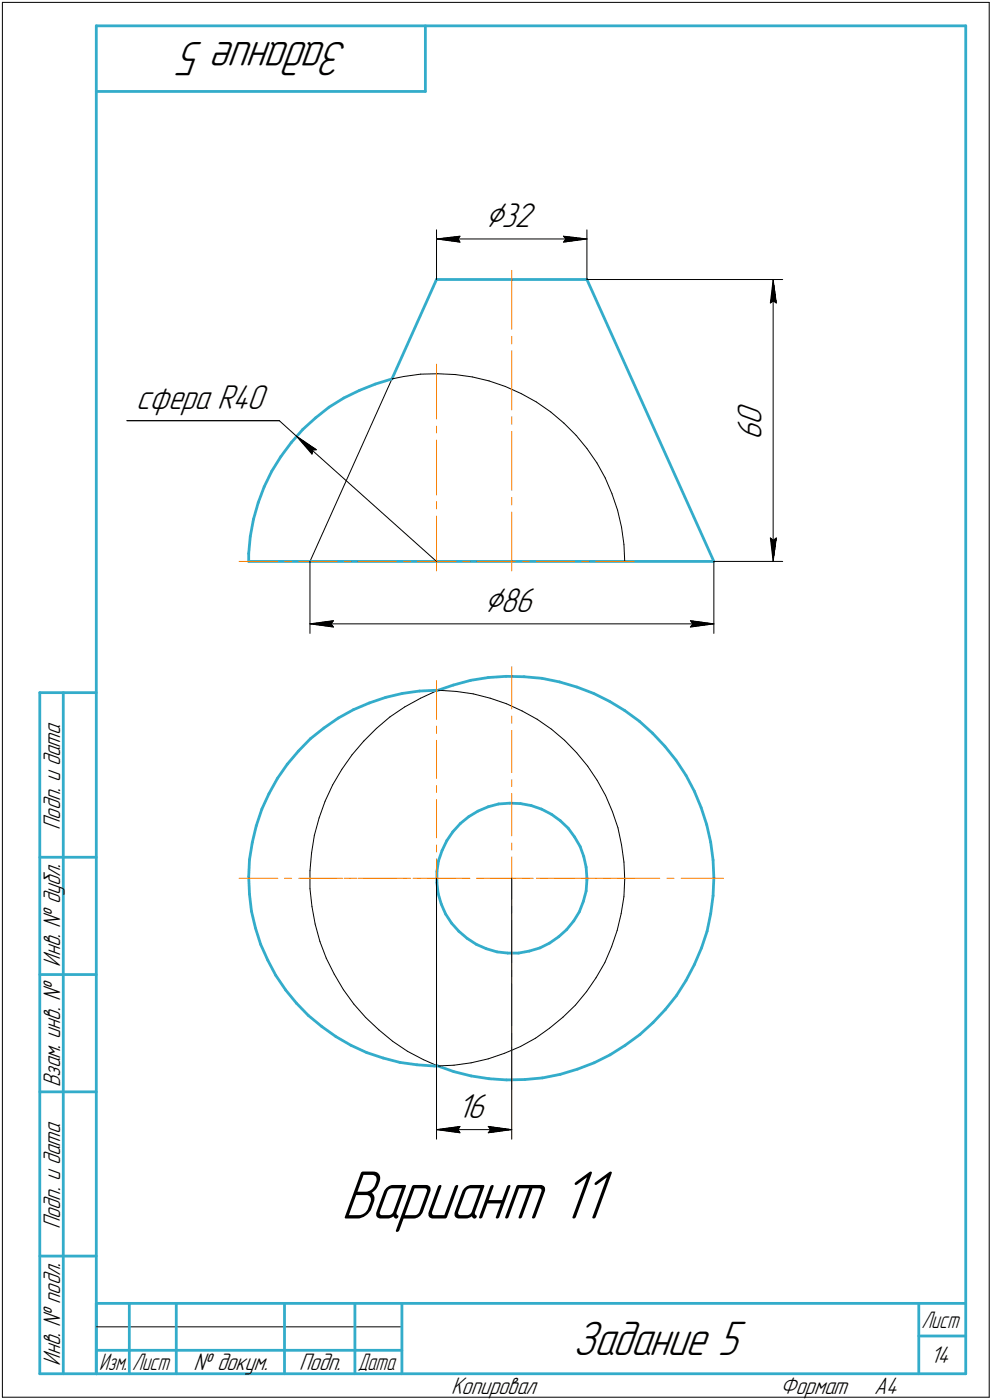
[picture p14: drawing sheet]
<svg xmlns="http://www.w3.org/2000/svg" width="211mm" height="298mm" viewBox="0 0 211 298" stroke-linecap="round" stroke-linejoin="round" font-family="sans-serif">
<defs><g id="words">
<text font-size="15.6" x="72.5" y="259.5">Вариант 11</text>
<g font-size="10.9">
<text x="74.1" y="9" transform="rotate(-180 74.1 9)">Задание 5</text>
<text x="121.9" y="288.5">Задание 5</text>
</g>
<g font-size="8.5">
<text x="103.2" y="48.4">Ç32</text>
<text x="103" y="130.3">Ç86</text>
</g>
<g font-size="7.8">
<text x="29" y="87">сфера R40</text>
<text x="162" y="93.6" transform="rotate(-90 162 93.6)">6</text>
<text x="162" y="90.5" transform="rotate(-90 162 90.5)">0</text>
<text x="97.4" y="238">16</text>
</g>
<g font-size="5.4">
<text x="12.8" y="176.7" transform="rotate(-90 12.8 176.7)">Подп. и дата</text>
<text x="12.8" y="205.8" transform="rotate(-90 12.8 205.8)">Инв. № дубл.</text>
<text x="12.8" y="231.6" transform="rotate(-90 12.8 231.6)">Взам. инв. №</text>
<text x="12.8" y="261.7" transform="rotate(-90 12.8 261.7)">Подп. и дата</text>
<text x="12.8" y="290.8" transform="rotate(-90 12.8 290.8)">Инв. № подл.</text>
<text x="41.2" y="291.8">№ докум.</text>
<text x="63.6" y="291.8">Подп.</text>
<text x="198" y="290.3">14</text>
<text x="96" y="296.8">Копировал</text>
<text x="166" y="296.8">Формат</text>
<text x="186" y="296.8">A4</text>
</g>
<g font-size="5.3">
<text x="196.1" y="282.8">Лист</text>
<text x="21.1" y="291.8">Изм.</text>
<text x="28.1" y="291.8">Лист</text>
<text x="76.1" y="291.8">Дата</text>
</g>
</g></defs>
<g fill="#fff" stroke="#fff" stroke-width=".21">
<path d="M72.6 248.2h58.4zM72.6 248.3h58.4zM72.6 248.4h58.4zM72.6 248.5h58.4zM72.6 248.6h58.4zM72.6 248.7h58.4zM72.6 248.8h58.4zM72.6 248.8h58.4zM72.6 248.9h58.4zM72.6 249h58.4zM72.6 249.1h58.4zM72.6 249.2h58.4zM72.6 249.3h58.4zM72.6 249.3h58.4zM72.6 249.4h58.4zM72.6 249.5h58.4zM72.6 249.6h58.4zM72.6 249.7h58.4zM72.6 249.8h58.4zM72.6 249.9h58.4zM72.6 249.9h58.4zM72.6 250h58.4zM72.6 250.1h58.4zM72.6 250.2h58.4zM72.6 250.3h58.4zM72.6 250.4h58.4zM72.6 250.4h58.4zM72.6 250.5h58.4zM72.6 250.6h58.4zM72.6 250.7h58.4zM72.6 250.8h58.4zM72.6 250.9h58.4zM72.6 251h58.4zM72.6 251h58.4zM72.6 251.1h58.4zM72.6 251.2h58.4zM72.6 251.3h58.4zM72.6 251.4h58.4zM72.6 251.5h58.4zM72.6 251.5h58.4zM72.6 251.6h58.4zM72.6 251.7h58.4zM72.6 251.8h58.4zM72.6 251.9h58.4zM72.6 252h58.4zM72.6 252.1h58.4zM72.6 252.1h58.4zM72.6 252.2h58.4zM72.6 252.3h58.4zM72.6 252.4h58.4zM72.6 252.5h58.4zM72.6 252.6h58.4zM72.6 252.6h58.4zM72.6 252.7h58.4zM72.6 252.8h58.4zM72.6 252.9h58.4zM72.6 253h58.4zM72.6 253.1h58.4zM72.6 253.2h58.4zM72.6 253.2h58.4zM72.6 253.3h58.4zM72.6 253.4h58.4zM72.6 253.5h58.4zM72.6 253.6h58.4zM72.6 253.7h58.4zM72.6 253.7h58.4zM72.6 253.8h58.4zM72.6 253.9h58.4zM72.6 254h58.4zM72.6 254.1h58.4zM72.6 254.2h58.4zM72.6 254.3h58.4zM72.6 254.3h58.4zM72.6 254.4h58.4zM72.6 254.5h58.4zM72.6 254.6h58.4zM72.6 254.7h58.4zM72.6 254.8h58.4zM72.6 254.8h58.4zM72.6 254.9h58.4zM72.6 255h58.4zM72.6 255.1h58.4zM72.6 255.2h58.4zM72.6 255.3h58.4zM72.6 255.4h58.4zM72.6 255.4h58.4zM72.6 255.5h58.4zM72.6 255.6h58.4zM72.6 255.7h58.4zM72.6 255.8h58.4zM72.6 255.9h58.4zM72.6 255.9h58.4zM72.6 256h58.4zM72.6 256.1h58.4zM72.6 256.2h58.4zM72.6 256.3h58.4zM72.6 256.4h58.4zM72.6 256.5h58.4zM72.6 256.5h58.4zM72.6 256.6h58.4zM72.6 256.7h58.4zM72.6 256.8h58.4zM72.6 256.9h58.4zM72.6 257h58.4zM72.6 257h58.4zM72.6 257.1h58.4zM72.6 257.2h58.4zM72.6 257.3h58.4zM72.6 257.4h58.4zM72.6 257.5h58.4zM72.6 257.6h58.4zM72.6 257.6h58.4zM72.6 257.7h58.4zM72.6 257.8h58.4zM72.6 257.9h58.4zM72.6 258h58.4zM72.6 258.1h58.4zM72.6 258.1h58.4zM72.6 258.2h58.4zM72.6 258.3h58.4zM72.6 258.4h58.4zM72.6 258.5h58.4zM72.6 258.6h58.4zM72.6 258.7h58.4zM72.6 258.7h58.4zM72.6 258.8h58.4zM72.6 258.9h58.4zM72.6 259h58.4zM72.6 259.1h58.4zM72.6 259.2h58.4zM72.6 259.2h58.4zM72.6 259.3h58.4zM72.6 259.4h58.4zM72.6 259.5h58.4zM72.6 259.6h58.4zM72.6 259.7h58.4zM72.6 259.8h58.4zM72.6 259.8h58.4zM72.6 259.9h58.4zM72.6 260h58.4zM72.6 260.1h58.4zM72.6 260.2h58.4zM72.6 260.3h58.4zM72.6 260.3h58.4zM72.6 260.4h58.4zM72.6 260.5h58.4zM72.6 260.6h58.4zM72.6 260.7h58.4zM72.6 260.8h58.4zM72.6 260.9h58.4zM72.6 260.9h58.4zM72.6 261h58.4zM72.6 261.1h58.4zM72.6 261.2h58.4zM72.6 261.3h58.4zM72.6 261.4h58.4zM72.6 261.5h58.4zM72.6 261.5h58.4zM72.6 261.6h58.4zM72.6 261.7h58.4zM72.6 261.8h58.4zM72.6 261.9h58.4zM72.6 262h58.4zM72.6 262h58.4zM72.6 262.1h58.4zM72.6 262.2h58.4zM72.6 262.3h58.4zM72.6 262.4h58.4zM72.6 262.5h58.4z"/>
<path d="M97.4 232.4h7.1zM97.4 232.5h7.1zM97.4 232.6h7.1zM97.4 232.7h7.1zM97.4 232.7h7.1zM97.4 232.8h7.1zM97.4 232.9h7.1zM97.4 233h7.1zM97.4 233.1h7.1zM97.4 233.2h7.1zM97.4 233.3h7.1zM97.4 233.3h7.1zM97.4 233.4h7.1zM97.4 233.5h7.1zM97.4 233.6h7.1zM97.4 233.7h7.1zM97.4 233.8h7.1zM97.4 233.8h7.1zM97.4 233.9h7.1zM97.4 234h7.1zM97.4 234.1h7.1zM97.4 234.2h7.1zM97.4 234.3h7.1zM97.4 234.4h7.1zM97.4 234.4h7.1zM97.4 234.5h7.1zM97.4 234.6h7.1zM97.4 234.7h7.1zM97.4 234.8h7.1zM97.4 234.9h7.1zM97.4 234.9h7.1zM97.4 235h7.1zM97.4 235.1h7.1zM97.4 235.2h7.1zM97.4 235.3h7.1zM97.4 235.4h7.1zM97.4 235.5h7.1zM97.4 235.5h7.1zM97.4 235.6h7.1zM97.4 235.7h7.1zM97.4 235.8h7.1zM97.4 235.9h7.1zM97.4 236h7.1zM97.4 236.1h7.1zM97.4 236.1h7.1zM97.4 236.2h7.1zM97.4 236.3h7.1zM97.4 236.4h7.1zM97.4 236.5h7.1zM97.4 236.6h7.1zM97.4 236.6h7.1zM97.4 236.7h7.1zM97.4 236.8h7.1zM97.4 236.9h7.1zM97.4 237h7.1zM97.4 237.1h7.1zM97.4 237.2h7.1zM97.4 237.2h7.1zM97.4 237.3h7.1zM97.4 237.4h7.1zM97.4 237.5h7.1zM97.4 237.6h7.1zM97.4 237.7h7.1zM97.4 237.7h7.1zM97.4 237.8h7.1zM97.4 237.9h7.1zM97.4 238h7.1zM97.4 238.1h7.1zM97.4 238.2h7.1zM97.4 238.3h7.1zM97.4 238.3h7.1zM97.4 238.4h7.1zM97.4 238.5h7.1zM97.4 238.6h7.1zM97.4 238.7h7.1zM97.4 238.8h7.1zM97.4 238.8h7.1zM97.4 238.9h7.1zM97.4 239h7.1zM97.4 239.1h7.1zM97.4 239.2h7.1zM97.4 239.3h7.1zM97.4 239.4h7.1zM97.4 239.4h7.1z"/>
<path d="M97.8 239.4h.6zM97.2 239.4h1.2zM96.6 239.5h1.8zM96 239.6h2.4zM95.4 239.7h3zM94.7 239.8h3.7zM94.6 239.9h3.8zM94.4 239.9h4zM94.1 240h4.3zM94 240.1h4.4zM93.7 240.2h4.7zM93.6 240.3h4.8zM93.3 240.4h5.1zM93.1 240.5h5.3zM92.9 240.5h5.5zM93.1 240.6h5.3zM93.3 240.7h5.1zM93.6 240.8h4.8zM93.7 240.9h4.7zM94 241h4.4zM94.1 241h4.3zM94.4 241.1h4zM94.6 241.2h3.8zM94.7 241.3h3.7zM95.5 241.4h2.9zM96.3 241.5h2.1zM96.9 241.6h1.5zM97.7 241.6h.7z"/>
<path d="M103.4 239.4h.7zM103.4 239.4h1.2zM103.4 239.5h1.8zM103.4 239.6h2.5zM103.4 239.7h3.1zM103.4 239.8h3.7zM103.4 239.9h4zM103.4 239.9h4.1zM103.4 240h4.3zM103.4 240.1h4.5zM103.4 240.2h4.7zM103.4 240.3h4.9zM103.4 240.4h5.1zM103.4 240.5h5.3zM103.4 240.5h5.5zM103.4 240.6h5.3zM103.4 240.7h5.1zM103.4 240.8h4.9zM103.4 240.9h4.7zM103.4 241h4.5zM103.4 241h4.3zM103.4 241.1h4.1zM103.4 241.2h4zM103.4 241.3h3.7zM103.4 241.4h3zM103.4 241.5h2.3zM103.4 241.6h1.5zM103.4 241.6h.7z"/>
<path d="M156.4 85.5h7.2zM156.4 85.6h7.2zM156.4 85.7h7.2zM156.4 85.8h7.2zM156.4 85.9h7.2zM156.4 85.9h7.2zM156.4 86h7.2zM156.4 86.1h7.2zM156.4 86.2h7.2zM156.4 86.3h7.2zM156.4 86.4h7.2zM156.4 86.4h7.2zM156.4 86.5h7.2zM156.4 86.6h7.2zM156.4 86.7h7.2zM156.4 86.8h7.2zM156.4 86.9h7.2zM156.4 87h7.2zM156.4 87h7.2zM156.4 87.1h7.2zM156.4 87.2h7.2zM156.4 87.3h7.2zM156.4 87.4h7.2zM156.4 87.5h7.2zM156.4 87.5h7.2zM156.4 87.6h7.2zM156.4 87.7h7.2zM156.4 87.8h7.2zM156.4 87.9h7.2zM156.4 88h7.2zM156.4 88.1h7.2zM156.4 88.1h7.2zM156.4 88.2h7.2zM156.4 88.3h7.2zM156.4 88.4h7.2zM156.4 88.5h7.2zM156.4 88.6h7.2zM156.4 88.6h7.2zM156.4 88.7h7.2zM156.4 88.8h7.2zM156.4 88.9h7.2zM156.4 89h7.2zM156.4 89.1h7.2zM156.4 89.2h7.2zM156.4 89.2h7.2zM156.4 89.3h7.2zM156.4 89.4h7.2zM156.4 89.5h7.2zM156.4 89.6h7.2zM156.4 89.7h7.2zM156.4 89.7h7.2zM156.4 89.8h7.2zM156.4 89.9h7.2zM156.4 90h7.2zM156.4 90.1h7.2zM156.4 90.2h7.2zM156.4 90.3h7.2zM156.4 90.3h7.2zM156.4 90.4h7.2zM156.4 90.5h7.2zM156.4 90.6h7.2zM156.4 90.7h7.2zM156.4 90.8h7.2zM156.4 90.8h7.2zM156.4 90.9h7.2zM156.4 91h7.2zM156.4 91.1h7.2zM156.4 91.2h7.2zM156.4 91.3h7.2zM156.4 91.4h7.2zM156.4 91.4h7.2zM156.4 91.5h7.2zM156.4 91.6h7.2zM156.4 91.7h7.2zM156.4 91.8h7.2zM156.4 91.9h7.2zM156.4 91.9h7.2zM156.4 92h7.2zM156.4 92.1h7.2zM156.4 92.2h7.2zM156.4 92.3h7.2zM156.4 92.4h7.2zM156.4 92.5h7.2zM156.4 92.5h7.2zM156.4 92.6h7.2zM156.4 92.7h7.2zM156.4 92.8h7.2zM156.4 92.9h7.2zM156.4 93h7.2zM156.4 93h7.2zM156.4 93.1h7.2zM156.4 93.2h7.2zM156.4 93.3h7.2zM156.4 93.4h7.2zM156.4 93.5h7.2zM156.4 93.6h7.2z"/>
<path d="M163.3 114h2.5zM163.4 114.1h2.4zM163.4 114.2h2.4zM163.4 114.3h2.4zM163.4 114.4h2.4zM163.4 114.5h2.4zM163.4 114.6h2.4zM163.4 114.6h2.4zM163.5 114.7h2.2zM163.5 114.8h2.2zM163.5 114.9h2.2zM163.5 115h2.2zM163.5 115.1h2.2zM163.5 115.1h2.2zM163.5 115.2h2.2zM163.6 115.3h2zM163.6 115.4h2zM163.6 115.5h2zM163.6 115.6h2zM163.6 115.7h2zM163.6 115.7h2zM163.6 115.8h2zM163.6 115.9h1.9zM163.7 116h1.8zM163.7 116.1h1.8zM163.7 116.2h1.8zM163.7 116.2h1.8zM163.7 116.3h1.8zM163.7 116.4h1.8zM163.7 116.5h1.8zM163.7 116.6h1.7zM163.7 116.7h1.7zM163.7 116.8h1.7zM163.7 116.8h1.7zM163.7 116.9h1.7zM163.7 117h1.7zM163.7 117.1h1.7zM163.8 117.2h1.6zM163.8 117.3h1.6zM163.8 117.3h1.6zM163.8 117.4h1.6zM163.8 117.5h1.6zM163.8 117.6h1.6zM163.8 117.7h1.6zM163.8 117.8h1.5zM163.9 117.9h1.4zM163.9 117.9h1.4zM164 118h1.2zM164 118.1h1.2zM164 118.2h1.1zM164.1 118.3h1zM164.1 118.4h.9zM164.2 118.4h.8zM164.2 118.5h.8zM164.2 118.6h.7zM164.3 118.7h.6zM164.3 118.8h.5zM164.3 118.9h.5zM164.3 119h.5zM164.3 119h.5zM164.4 119.1h.4zM164.4 119.2h.3zM164.4 119.3h.3z"/>
<path d="M164.4 59.8h.3zM164.4 59.9h.3zM164.4 59.9h.4zM164.3 60h.5zM164.3 60.1h.5zM164.3 60.2h.5zM164.3 60.3h.5zM164.3 60.4h.6zM164.2 60.5h.7zM164.2 60.5h.7zM164.2 60.6h.8zM164.1 60.7h.9zM164.1 60.8h1zM164.1 60.9h1zM164 61h1.1zM164 61h1.2zM164 61.1h1.2zM163.9 61.2h1.4zM163.9 61.3h1.4zM163.8 61.4h1.5zM163.8 61.5h1.6zM163.8 61.6h1.6zM163.8 61.6h1.6zM163.8 61.7h1.6zM163.8 61.8h1.6zM163.8 61.9h1.6zM163.8 62h1.6zM163.7 62.1h1.7zM163.7 62.1h1.7zM163.7 62.2h1.7zM163.7 62.3h1.7zM163.7 62.4h1.7zM163.7 62.5h1.7zM163.7 62.6h1.7zM163.7 62.7h1.8zM163.7 62.7h1.8zM163.7 62.8h1.8zM163.7 62.9h1.8zM163.7 63h1.8zM163.7 63.1h1.8zM163.7 63.2h1.8zM163.6 63.2h2zM163.6 63.3h2zM163.6 63.4h2zM163.6 63.5h2zM163.6 63.6h2zM163.6 63.7h2zM163.6 63.8h2zM163.5 63.8h2.2zM163.5 63.9h2.2zM163.5 64h2.2zM163.5 64.1h2.2zM163.5 64.2h2.2zM163.5 64.3h2.2zM163.5 64.3h2.2zM163.4 64.4h2.4zM163.4 64.5h2.4zM163.4 64.6h2.4zM163.4 64.7h2.4zM163.4 64.8h2.4zM163.4 64.9h2.4zM163.4 64.9h2.4z"/>
<path d="M103.2 42.7h11.3zM103.2 42.8h11.3zM103.2 42.8h11.3zM103.2 42.9h11.3zM103.2 43h11.3zM103.2 43.1h11.3zM103.2 43.2h11.3zM103.2 43.3h11.3zM103.2 43.3h11.3zM103.2 43.4h11.3zM103.2 43.5h11.3zM103.2 43.6h11.3zM103.2 43.7h11.3zM103.2 43.8h11.3zM103.2 43.9h11.3zM103.2 43.9h11.3zM103.2 44h11.3zM103.2 44.1h11.3zM103.2 44.2h11.3zM103.2 44.3h11.3zM103.2 44.4h11.3zM103.2 44.4h11.3zM103.2 44.5h11.3zM103.2 44.6h11.3zM103.2 44.7h11.3zM103.2 44.8h11.3zM103.2 44.9h11.3zM103.2 45h11.3zM103.2 45h11.3zM103.2 45.1h11.3zM103.2 45.2h11.3zM103.2 45.3h11.3zM103.2 45.4h11.3zM103.2 45.5h11.3zM103.2 45.6h11.3zM103.2 45.6h11.3zM103.2 45.7h11.3zM103.2 45.8h11.3zM103.2 45.9h11.3zM103.2 46h11.3zM103.2 46.1h11.3zM103.2 46.1h11.3zM103.2 46.2h11.3zM103.2 46.3h11.3zM103.2 46.4h11.3zM103.2 46.5h11.3zM103.2 46.6h11.3zM103.2 46.7h11.3zM103.2 46.7h11.3zM103.2 46.8h11.3zM103.2 46.9h11.3zM103.2 47h11.3zM103.2 47.1h11.3zM103.2 47.2h11.3zM103.2 47.2h11.3zM103.2 47.3h11.3zM103.2 47.4h11.3zM103.2 47.5h11.3zM103.2 47.6h11.3zM103.2 47.7h11.3zM103.2 47.8h11.3zM103.2 47.8h11.3zM103.2 47.9h11.3zM103.2 48h11.3zM103.2 48.1h11.3zM103.2 48.2h11.3zM103.2 48.3h11.3zM103.2 48.3h11.3zM103.2 48.4h11.3zM103.2 48.5h11.3zM103.2 48.6h11.3zM103.2 48.7h11.3zM103.2 48.8h11.3zM103.2 48.9h11.3zM103.2 48.9h11.3zM103.2 49h11.3zM103.2 49.1h11.3zM103.2 49.2h11.3zM103.2 49.3h11.3zM103.2 49.4h11.3zM103.2 49.4h11.3zM103.2 49.5h11.3zM103.2 49.6h11.3zM103.2 49.7h11.3zM103.2 49.8h11.3zM103.2 49.9h11.3z"/>
<path d="M97.8 49.8h.6zM97.2 49.9h1.2zM96.6 50h1.8zM96 50h2.4zM95.4 50.1h3zM94.7 50.2h3.7zM94.6 50.3h3.8zM94.3 50.4h4.1zM94.1 50.5h4.3zM93.8 50.5h4.6zM93.6 50.6h4.8zM93.4 50.7h5zM93.1 50.8h5.3zM92.9 50.9h5.5zM93.1 51h5.3zM93.3 51.1h5.1zM93.6 51.1h4.8zM93.7 51.2h4.7zM94 51.3h4.4zM94.1 51.4h4.3zM94.4 51.5h4zM94.6 51.6h3.8zM94.7 51.6h3.7zM95.4 51.7h3zM96 51.8h2.4zM96.6 51.9h1.8zM97.2 52h1.2zM97.8 52.1h.6z"/>
<path d="M119.4 49.8h.7zM119.4 49.9h1.2zM119.4 50h1.8zM119.4 50h2.5zM119.4 50.1h3.1zM119.4 50.2h3.7zM119.4 50.3h4zM119.4 50.4h4.2zM119.4 50.5h4.4zM119.4 50.5h4.6zM119.4 50.6h4.9zM119.4 50.7h5.1zM119.4 50.8h5.3zM119.4 50.9h5.5zM119.4 51h5.3zM119.4 51.1h5.1zM119.4 51.1h4.9zM119.4 51.2h4.7zM119.4 51.3h4.6zM119.4 51.4h4.3zM119.4 51.5h4.1zM119.4 51.6h4zM119.4 51.6h3.7zM119.4 51.7h3.1zM119.4 51.8h2.5zM119.4 51.9h1.8zM119.4 52h1.2zM119.4 52.1h.7z"/>
<path d="M103 124.5h11.6zM103 124.6h11.6zM103 124.7h11.6zM103 124.8h11.6zM103 124.9h11.6zM103 125h11.6zM103 125.1h11.6zM103 125.1h11.6zM103 125.2h11.6zM103 125.3h11.6zM103 125.4h11.6zM103 125.5h11.6zM103 125.6h11.6zM103 125.6h11.6zM103 125.7h11.6zM103 125.8h11.6zM103 125.9h11.6zM103 126h11.6zM103 126.1h11.6zM103 126.2h11.6zM103 126.2h11.6zM103 126.3h11.6zM103 126.4h11.6zM103 126.5h11.6zM103 126.6h11.6zM103 126.7h11.6zM103 126.7h11.6zM103 126.8h11.6zM103 126.9h11.6zM103 127h11.6zM103 127.1h11.6zM103 127.2h11.6zM103 127.3h11.6zM103 127.3h11.6zM103 127.4h11.6zM103 127.5h11.6zM103 127.6h11.6zM103 127.7h11.6zM103 127.8h11.6zM103 127.8h11.6zM103 127.9h11.6zM103 128h11.6zM103 128.1h11.6zM103 128.2h11.6zM103 128.3h11.6zM103 128.4h11.6zM103 128.4h11.6zM103 128.5h11.6zM103 128.6h11.6zM103 128.7h11.6zM103 128.8h11.6zM103 128.9h11.6zM103 128.9h11.6zM103 129h11.6zM103 129.1h11.6zM103 129.2h11.6zM103 129.3h11.6zM103 129.4h11.6zM103 129.5h11.6zM103 129.5h11.6zM103 129.6h11.6zM103 129.7h11.6zM103 129.8h11.6zM103 129.9h11.6zM103 130h11.6zM103 130h11.6zM103 130.1h11.6zM103 130.2h11.6zM103 130.3h11.6zM103 130.4h11.6zM103 130.5h11.6zM103 130.6h11.6zM103 130.6h11.6zM103 130.7h11.6zM103 130.8h11.6zM103 130.9h11.6zM103 131h11.6zM103 131.1h11.6zM103 131.1h11.6zM103 131.2h11.6zM103 131.3h11.6zM103 131.4h11.6zM103 131.5h11.6zM103 131.6h11.6zM103 131.7h11.6zM103 131.7h11.6z"/>
<path d="M146.4 131.7h.7zM146.4 131.7h1.3zM146.4 131.8h1.9zM146.4 131.9h2.5zM146.4 132h3.1zM146.4 132.1h3.7zM146.4 132.2h4zM146.4 132.2h4.1zM146.4 132.3h4.3zM146.4 132.4h4.6zM146.4 132.5h4.7zM146.4 132.6h4.9zM146.4 132.7h5.2zM146.4 132.8h5.3zM146.4 132.8h5.5zM146.4 132.9h5.3zM146.4 133h5.2zM146.4 133.1h4.9zM146.4 133.2h4.7zM146.4 133.3h4.6zM146.4 133.3h4.3zM146.4 133.4h4.1zM146.4 133.5h4zM146.4 133.6h3.7zM146.4 133.7h3zM146.4 133.8h2.3zM146.4 133.9h1.5zM146.4 133.9h.8z"/>
<path d="M70.9 131.7h.6zM70.3 131.7h1.2zM69.6 131.8h1.9zM69 131.9h2.5zM68.4 132h3.1zM67.7 132.1h3.8zM67.6 132.2h3.9zM67.4 132.2h4.1zM67.1 132.3h4.4zM67 132.4h4.5zM66.8 132.5h4.7zM66.5 132.6h5zM66.4 132.7h5.1zM66.2 132.8h5.3zM66 132.8h5.5zM66.2 132.9h5.3zM66.4 133h5.1zM66.5 133.1h5zM66.8 133.2h4.7zM67 133.3h4.5zM67.1 133.3h4.4zM67.4 133.4h4.1zM67.6 133.5h3.9zM67.7 133.6h3.8zM68.5 133.7h3zM69.3 133.8h2.2zM70 133.9h1.5zM70.8 133.9h.7z"/>
<path d="M63.2 93h.2zM63.2 93h.5zM63.2 93.1h.7zM63.2 93.2h1zM63.3 93.3h1.1zM63.3 93.4h1.4zM63.4 93.5h1.5zM63.4 93.6h1.7zM63.5 93.6h1.7zM63.5 93.7h1.9zM63.6 93.8h1.8zM63.6 93.9h2zM63.7 94h2zM63.7 94.1h2.2zM63.8 94.1h2.2zM63.8 94.2h2.3zM63.8 94.3h2.4zM63.8 94.4h2.6zM63.9 94.5h2.6zM63.9 94.6h2.7zM64 94.7h2.7zM64.1 94.7h2.8zM64.2 94.8h2.8zM64.3 94.9h2.8zM64.3 95h2.9zM64.4 95.1h3zM64.4 95.2h3.1zM64.5 95.2h3.1zM64.6 95.3h3.1zM64.7 95.4h3.2zM64.8 95.5h3.2zM64.9 95.6h3.2zM64.9 95.7h3.2zM64.9 95.8h3.1zM65 95.8h2.9zM65.1 95.9h2.7zM65.2 96h2.5zM65.3 96.1h2.3zM65.4 96.2h2.2zM65.4 96.3h2.1zM65.4 96.4h2zM65.5 96.4h1.8zM65.6 96.5h1.6zM65.7 96.6h1.5zM65.8 96.7h1.3zM65.9 96.8h1.2zM66 96.9h1zM66 96.9h.9zM66 97h.8zM66.1 97.1h.6zM66.2 97.2h.4zM66.3 97.3h.2z"/>
<path d="M29 81.4h28.4zM29 81.5h28.4zM29 81.6h28.4zM29 81.7h28.4zM29 81.8h28.4zM29 81.9h28.4zM29 82h28.4zM29 82h28.4zM29 82.1h28.4zM29 82.2h28.4zM29 82.3h28.4zM29 82.4h28.4zM29 82.5h28.4zM29 82.5h28.4zM29 82.6h28.4zM29 82.7h28.4zM29 82.8h28.4zM29 82.9h28.4zM29 83h28.4zM29 83.1h28.4zM29 83.1h28.4zM29 83.2h28.4zM29 83.3h28.4zM29 83.4h28.4zM29 83.5h28.4zM29 83.6h28.4zM29 83.7h28.4zM29 83.7h28.4zM29 83.8h28.4zM29 83.9h28.4zM29 84h28.4zM29 84.1h28.4zM29 84.2h28.4zM29 84.2h28.4zM29 84.3h28.4zM29 84.4h28.4zM29 84.5h28.4zM29 84.6h28.4zM29 84.7h28.4zM29 84.8h28.4zM29 84.8h28.4zM29 84.9h28.4zM29 85h28.4zM29 85.1h28.4zM29 85.2h28.4zM29 85.3h28.4zM29 85.3h28.4zM29 85.4h28.4zM29 85.5h28.4zM29 85.6h28.4zM29 85.7h28.4zM29 85.8h28.4zM29 85.9h28.4zM29 85.9h28.4zM29 86h28.4zM29 86.1h28.4zM29 86.2h28.4zM29 86.3h28.4zM29 86.4h28.4zM29 86.4h28.4zM29 86.5h28.4zM29 86.6h28.4zM29 86.7h28.4zM29 86.8h28.4zM29 86.9h28.4zM29 87h28.4zM29 87h28.4zM29 87.1h28.4zM29 87.2h28.4zM29 87.3h28.4zM29 87.4h28.4zM29 87.5h28.4zM29 87.5h28.4zM29 87.6h28.4zM29 87.7h28.4zM29 87.8h28.4zM29 87.9h28.4zM29 88h28.4zM29 88.1h28.4zM29 88.1h28.4zM29 88.2h28.4zM29 88.3h28.4zM29 88.4h28.4zM29 88.5h28.4z"/>
</g>
<g fill="none" stroke="#33acca" stroke-width=".59">
<path d="M20.5 5.5v287zM20.5 5.5h185zM20.5 19.5h70zM90.5 5.5v14zM205.5 5.5v287zM92.9 59.5l-9.5 21.2zM92.9 59.5h32zM124.9 59.5l27 60zM59.8 97.2l-2 3.1zM62 94.2l-2.2 3zM64.4 91.4l2.7-2.4zM64.4 91.4l-2.4 2.8z"/>
<path d="M67.1 89l2.9-2.3zM70 86.7l3.2-1.9zM73.2 84.8l3.3-1.7zM76.5 83.1l3.3-1.3zM79.8 81.8l3.6-1.1zM52.9 117.9v1.6zM52.9 119.5h13.1zM53.3 114.2l-.4 3.7zM53.9 110.6l-.6 3.6zM54.9 107l-1 3.6zM56.2 103.6l-1.3 3.4zM57.8 100.3l-1.6 3.3z"/>
<path d="M66 119.5h85.9zM8.5 147.5v145zM8.5 147.5h12zM13.5 147.5v145zM63.5 159.9l-2.4 2.8zM66 157.3l2.9-2.3zM66 157.3l-2.5 2.6zM68.9 155l3.1-2.1zM72 152.9l3.2-1.8zM75.2 151.1l3.4-1.4zM78.6 149.7l3.4-1.2zM82 148.5l3.6-.8z"/>
<path d="M85.6 147.7l3.6-.5zM89.2 147.2l3.8-.2zM93 147.1l3.4-1.2zM96.4 145.9l3.8-1zM100.2 144.9l3.7-.6zM103.9 144.3l3.8-.3zM107.7 144l3.8 .1zM111.5 144.1l3.8 .3zM115.3 144.4l3.7 .8zM119 145.2l3.8 1.1zM122.8 146.3l3.5 1.4zM126.3 147.7l3.4 1.7z"/>
<path d="M129.7 149.4l3.2 1.9zM132.9 151.3l3.2 2.3zM136.1 153.6l2.8 2.5zM138.9 156.1l2.6 2.8zM141.5 158.9l2.3 3zM53.7 179.4l-.6 3.6zM54.5 175.9l-.8 3.5zM55.7 172.3l-1.2 3.6zM57.2 169l-1.5 3.3zM59 165.8l-1.8 3.2zM61.1 162.7l-2.1 3.1zM95.1 179l-1 2.1z"/>
<path d="M96.4 177.1l-1.3 1.9zM98 175.3l1.7-1.4zM98 175.3l-1.6 1.8zM99.7 173.9l2-1.2zM101.7 172.7l2.2-.9zM103.9 171.8l2.2-.6zM106.1 171.2l2.4-.2zM108.5 171l2.2 .1zM110.7 171.1l2.3 .4zM113 171.5l2.2 .8zM115.2 172.3l2.1 1.1zM117.3 173.4l1.9 1.4z"/>
<path d="M119.2 174.8l1.7 1.6zM120.9 176.4l1.4 1.8zM122.3 178.2l1.1 2.1zM143.8 161.9l2.2 3.2zM146 165.1l1.7 3.4zM147.7 168.5l1.5 3.5zM149.2 172l1.2 3.6zM150.4 175.6l.8 3.7zM151.2 179.3l.5 3.8zM8.5 182.5h12zM52.9 186.7l.2 3.7zM53.1 183l-.2 3.7z"/>
<path d="M53.1 190.4l.4 3.7zM53.5 194.1l.9 3.5zM54.4 197.6l1.1 3.5zM93 185.6v2.4zM93 188l.2 2.2zM93.2 190.2l.7 2.3zM93.3 183.3l-.3 2.3zM93.9 192.5l.9 2.1zM94.1 181.1l-.8 2.2zM94.8 194.6l1.3 2zM96.1 196.6l1.5 1.7zM97.6 198.3l1.8 1.5z"/>
<path d="M99.4 199.8l1.9 1.3zM118.9 199.5l1.7-1.5zM122.1 196.1l-1.5 1.9zM123.3 194.1l-1.2 2zM123.4 180.3l.8 2.1zM124.1 191.9l-.8 2.2zM124.2 182.4l.5 2.3zM124.7 184.7l.2 2.3zM124.7 189.7l-.6 2.2zM124.9 187.4l-.2 2.3zM124.9 187v.4zM150.5 198.3l-1.2 3.5z"/>
<path d="M151.2 194.6l-.7 3.7zM151.7 190.8l-.5 3.8zM151.7 183.1l.2 3.8zM151.9 186.9l-.2 3.9zM8.5 207.5h12zM55.5 201.1l1.5 3.4zM57 204.5l1.7 3.2zM58.7 207.7l2.1 3.1zM60.8 210.8l2.3 2.8zM63.1 213.6l2.5 2.6zM65.6 216.2l2.9 2.4zM68.5 218.6l3 2.1z"/>
<path d="M101.3 201.1l2.2 .9zM103.5 202l2.2 .7zM105.7 202.7l2.3 .2zM108 202.9h2.3zM110.3 202.9l2.3-.4zM112.6 202.5l2.3-.7zM114.9 201.8l2-1zM116.9 200.8l2-1.3zM141.6 215l-2.7 2.8zM143.9 212l-2.3 3zM146 208.8l-2.1 3.2zM147.7 205.4l-1.7 3.4z"/>
<path d="M149.3 201.8l-1.6 3.6zM8.5 232.5h12zM71.5 220.7l3.2 1.9zM74.7 222.6l3.3 1.5zM78 224.1l3.5 1.2zM81.5 225.3l3.6 .9zM85.1 226.2l3.6 .5zM88.7 226.7l3.7 .3zM92.4 227h.6zM93 226.9l3.5 1.3zM96.5 228.2l3.7 .9zM100.2 229.1l3.9 .6z"/>
<path d="M104.1 229.7l3.7 .3zM107.8 230l3.9-.1zM111.7 229.9l3.7-.4zM115.4 229.5l3.8-.7zM119.2 228.8l3.7-1.1zM122.9 227.7l3.5-1.4zM126.4 226.3l3.4-1.7zM129.8 224.6l3.2-2zM133 222.6l3.1-2.3zM136.1 220.3l2.8-2.5zM8.5 267.5h12zM20.5 277.5h185z"/>
<path d="M20.5 277.5v15zM27.5 277.5v15zM37.5 277.5v15zM60.5 277.5v15zM75.5 277.5v15zM85.5 277.5v15zM195.5 277.5v15zM8.5 292.5h12zM20.5 292.5h185zM20.5 287.5h7zM27.5 287.5h10zM37.5 287.5h23z"/>
<path d="M60.5 287.5h15zM75.5 287.5h10zM195.5 284.5h10z"/>
</g>
<g fill="none" stroke="#000" stroke-width=".21">
<path d="M.5 .5v297zM.5 .5h210zM210.5 .5v297zM92.9 48.9v10.6zM92.9 50.9l5-.6zM92.9 50.9l5 .7zM92.9 50.9h32zM97.5 50.9l.4 .7zM97.9 50.3l-.4 .6zM119.9 51.6l5-.7zM119.9 50.3l.5 .6zM119.9 50.3l5 .6z"/>
<path d="M120.4 50.9l-.5 .7zM124.9 59.5h41.6zM124.9 48.9v10.6zM164.5 59.5l.7 5zM164.5 59.5l-.6 5zM164.5 59.5v60zM89.5 79.7l3.6-.1zM93.1 79.6l3.8 .2zM96.9 79.8l3.6 .5zM163.9 64.5l.6-.4zM164.5 64.1l.7 .4zM27 89.6h32.4z"/>
<path d="M59.4 89.6l3.7 3.3zM63.1 92.9l4.2 2.9zM63.1 92.9l3.3 3.8zM63.1 92.9l29.8 26.6zM66.5 95.8h.8zM66.5 95.8l-.1 .9zM83.4 80.7l-17.4 38.8zM83.4 80.7l2.5-.5zM85.9 80.2l3.6-.5zM100.5 80.3l3.6 .8zM104.1 81.1l3.4 1.2zM107.5 82.3l3.4 1.5z"/>
<path d="M110.9 83.8l3.2 1.8zM114.1 85.6l3.1 2.1zM117.2 87.7l2.8 2.4zM120 90.1l2.6 2.6zM122.6 92.7l2.3 2.8zM124.9 95.5l2.1 3.1zM127 98.6l1.8 3.2zM66 119.5v15.4zM128.8 101.8l1.4 3.4zM130.2 105.2l1.2 3.4zM131.4 108.6l.8 3.7zM132.2 112.3l.6 3.6z"/>
<path d="M132.8 115.9l.1 3.6zM151.9 119.5h14.6zM151.9 119.5v15.4zM163.9 114.6l.6 4.9zM163.9 114.6l.6 .5zM164.5 115.1l.7-.5zM165.2 114.6l-.7 4.9zM66 132.8l5-.6zM66 132.8l5 .7zM66 132.8h85.9zM70.4 132.8l.6 .7zM71 132.2l-.6 .6z"/>
<path d="M146.9 133.5l5-.7zM146.9 132.2l.5 .6zM146.9 132.2l5 .6zM147.4 132.8l-.5 .7zM77.4 157.8l-2.5 2.9zM80.1 155.1l2.9-2.4zM80.1 155.1l-2.7 2.7zM83 152.7l3.1-2.2zM86.1 150.5l3.4-1.8zM89.5 148.7l3.5-1.6zM93 147h.4zM93.4 147l3.7 .2z"/>
<path d="M97.1 147.2l3.6 .5zM100.7 147.7l3.6 1zM104.3 148.7l3.5 1.2zM107.8 149.9l3.3 1.5zM111.1 151.4l3.2 1.8zM114.3 153.2l3 2.1zM117.3 155.3l2.8 2.3zM120.1 157.6l2.6 2.7zM66.9 177.9l-.6 3.7zM67.9 174.2l-1 3.7zM69.2 170.6l-1.3 3.6zM70.8 167.1l-1.6 3.5z"/>
<path d="M72.7 163.8l-1.9 3.3zM74.9 160.7l-2.2 3.1zM122.7 160.3l2.4 2.9zM125.1 163.2l2 3zM127.1 166.2l1.8 3.2zM128.9 169.4l1.4 3.4zM130.3 172.8l1.2 3.5zM131.5 176.3l.7 3.6zM132.2 179.9l.6 3.7zM66 185.4v3.8zM66 189.2l.4 3.8zM66.3 181.6l-.3 3.8z"/>
<path d="M66.4 193l.7 3.8zM67.1 196.8l1 3.7zM92.9 187v55.6zM108.9 187v55.6zM131.3 198.1l-1.2 3.5zM132.2 194.6l-.9 3.5zM132.8 190.9l-.6 3.7zM132.8 183.6l.1 3.6zM132.9 187.2l-.1 3.7zM68.1 200.5l1.3 3.5zM69.4 204l1.7 3.4zM71.1 207.4l2 3.3z"/>
<path d="M73.1 210.7l2.2 3.1zM75.3 213.8l2.5 2.9zM77.8 216.7l2.8 2.6zM80.6 219.3l3 2.4zM116.9 218.9l2.9-2.3zM119.8 216.6l2.6-2.6zM124.8 211.2l-2.4 2.8zM126.8 208.2l-2 3zM128.7 205l-1.9 3.2zM130.1 201.6l-1.4 3.4zM83.6 221.7l3.1 2.2zM86.7 223.9l3.4 1.7z"/>
<path d="M90.1 225.6l2.9 1.3zM93 227l3.6-.2zM96.6 226.8l3.6-.5zM97.9 239.9l-.4 .6zM100.2 226.3l3.7-.8zM103.9 225.5l3.5-1.2zM103.9 239.9l.5 .6zM103.9 239.9l5 .6zM107.4 224.3l3.3-1.5zM110.7 222.8l3.3-1.7zM114 221.1l2.9-2.2zM92.9 240.5l5-.6z"/>
<path d="M92.9 240.5l5 .7zM92.9 240.5h16zM97.5 240.5l.4 .7zM103.9 241.2l5-.7zM104.4 240.5l-.5 .7zM.5 297.5h210zM20.5 282.5h65z"/>
</g>
<g fill="none" stroke="#ff8000" stroke-width=".21">
<path d="M108.9 57.6v12.5zM92.9 77.6v11.6zM108.9 71.6v1.6zM108.9 74.7v12.6zM92.9 99.6v5.8zM92.9 90.8v1.4zM92.9 93.7v5.9zM108.9 88.7v1.6zM108.9 91.9v12.5zM50.9 119.5h8.2zM60.5 119.5h1.6zM63.6 119.5h8.1z"/>
<path d="M73.2 119.5h1.5zM76.2 119.5h8.1zM85.9 119.5h1.5zM88.8 119.5h4.1zM92.9 109.9v11.7zM92.9 106.8v1.6zM92.9 119.5h4.1zM98.5 119.5h1.5zM101.5 119.5h8.1zM108.9 105.9v1.6zM108.9 109.1v12.5zM111.2 119.5h1.4z"/>
<path d="M114.1 119.5h8.2zM123.8 119.5h1.5zM126.7 119.5h8.3zM92.9 144.9v8.3zM92.9 154.6v1.5zM92.9 157.6v8.2zM108.9 142v9zM108.9 152.5v1.5zM108.9 155.5v9zM92.9 167.3v1.4zM92.9 170.3v8.1zM92.9 179.9v1.5z"/>
<path d="M108.9 166v1.5zM108.9 169v9zM108.9 179.5v1.5zM50.9 187h8.2zM60.5 187h1.6zM63.6 187h8.1zM63.9 187h9zM73.2 187h1.5zM74.4 187h1.5zM76.2 187h8.1zM77.4 187h9zM85.9 187h1.5z"/>
<path d="M87.9 187h1.5zM88.8 187h4.1zM90.9 187h9zM92.9 187h4.1zM92.9 182.9v4.1zM92.9 195.6v8.1zM92.9 192.5v1.6zM92.9 187v4.1zM98.5 187h1.5zM101.4 187h1.6zM101.5 187h8.1zM104.4 187h4.5z"/>
<path d="M108.9 196v9zM108.9 193v1.5zM108.9 187v4.5zM108.9 182.5v4.5zM108.9 187h4.6zM111.2 187h1.4zM114.1 187h8.2zM114.9 187h1.5zM117.9 187h9zM123.8 187h1.5zM126.7 187h8.3zM128.4 187h1.5z"/>
<path d="M131.4 187h9zM141.9 187h1.5zM144.9 187h9zM92.9 217.8v1.6zM92.9 208.2v8.1zM92.9 205.2v1.5zM108.9 220v1.5zM108.9 209.5v9zM108.9 206.5v1.5zM92.9 220.8v8.2zM108.9 223v9z"/>
</g>
<g fill="#000" stroke="#000" stroke-width=".21">
<path d="M92.9 50.9h4.6zM93.6 51h3.9zM94.1 51.1h3.5zM94.8 51.1h2.8zM95.4 51.2h2.3zM96 51.3h1.8zM96.7 51.4h1.1zM97.3 51.5h.6z"/>
<path d="M97.2 50.4h.7zM96.5 50.5h1.3zM95.8 50.5h1.9zM95.1 50.6h2.6zM94.3 50.7h3.3zM93.6 50.8h3.9z"/>
<path d="M120 50.4h.6zM120.1 50.5h1.2zM120.1 50.5h2zM120.2 50.6h2.6zM120.3 50.7h3.2zM120.4 50.8h3.8z"/>
<path d="M120.4 50.9h4.5zM120.4 51h3.9zM120.3 51.1h3.4zM120.2 51.1h2.8zM120.1 51.2h2.3zM120.1 51.3h1.7zM120.1 51.4h1.1zM120 51.5h.6z"/>
<path d="M164.5 60.2h.2zM164.5 60.3h.2zM164.5 60.4h.2zM164.5 60.5h.2zM164.5 60.5h.2zM164.5 60.6h.2zM164.5 60.7h.2zM164.5 60.8h.3zM164.5 60.9h.3zM164.5 61h.3zM164.5 61h.3zM164.5 61.1h.3zM164.5 61.2h.3zM164.5 61.3h.3zM164.5 61.4h.3zM164.5 61.5h.3zM164.5 61.6h.3zM164.5 61.6h.3zM164.5 61.7h.3zM164.5 61.8h.3zM164.5 61.9h.3zM164.5 62h.3zM164.5 62.1h.4zM164.5 62.1h.4zM164.5 62.2h.4zM164.5 62.3h.4zM164.5 62.4h.4zM164.5 62.5h.4zM164.5 62.6h.4zM164.5 62.7h.5zM164.5 62.7h.5zM164.5 62.8h.5zM164.5 62.9h.5zM164.5 63h.5zM164.5 63.1h.5zM164.5 63.2h.5zM164.5 63.2h.5zM164.5 63.3h.6zM164.5 63.4h.6zM164.5 63.5h.6zM164.5 63.6h.6zM164.5 63.7h.6zM164.5 63.8h.6zM164.5 63.8h.6zM164.5 63.9h.7zM164.5 64h.7zM164.5 64.1h.7zM164.7 64.2h.5zM164.8 64.3h.4zM164.9 64.3h.3z"/>
<path d="M164.3 61h.2zM164.3 61h.2zM164.3 61.1h.2zM164.3 61.2h.2zM164.3 61.3h.2zM164.3 61.4h.2zM164.3 61.5h.2zM164.3 61.6h.2zM164.3 61.6h.2zM164.3 61.7h.2zM164.3 61.8h.2zM164.3 61.9h.2zM164.3 62h.2zM164.3 62.1h.2zM164.3 62.1h.2zM164.3 62.2h.2zM164.3 62.3h.2zM164.2 62.4h.3zM164.2 62.5h.3zM164.2 62.6h.3zM164.2 62.7h.3zM164.2 62.7h.3zM164.2 62.8h.3zM164.2 62.9h.3zM164.2 63h.3zM164.2 63.1h.3zM164.1 63.2h.4zM164.1 63.2h.4zM164.1 63.3h.4zM164.1 63.4h.4zM164.1 63.5h.4zM164.1 63.6h.4zM164.1 63.7h.4zM164.1 63.8h.4zM164 63.8h.5zM164 63.9h.5zM164 64h.5zM164 64.1h.5zM164 64.2h.4zM164 64.3h.3zM164 64.3h.2z"/>
<path d="M63.7 93.6h.2zM63.8 93.6h.2zM63.8 93.7h.3zM63.9 93.8h.3zM64 93.9h.3zM64.1 94h.2zM64.2 94.1h.2zM64.2 94.1h.4zM64.3 94.2h.4zM64.3 94.3h.5zM64.4 94.4h.5zM64.5 94.5h.4zM64.6 94.6h.4zM64.7 94.7h.4zM64.8 94.7h.5zM64.8 94.8h.6zM64.9 94.9h.5zM64.9 95h.6zM65 95.1h.6zM65.1 95.2h.6zM65.2 95.2h.6zM65.3 95.3h.7zM65.3 95.4h.7zM65.4 95.5h.7zM65.4 95.6h.8zM65.5 95.7h.8zM65.6 95.8h.8zM65.7 95.8h.8zM65.8 95.9h.7zM65.9 96h.6zM65.9 96.1h.6zM66 96.2h.5zM66 96.3h.5zM66.1 96.4h.4zM66.2 96.4h.3zM66.3 96.5h.2z"/>
<path d="M63.6 93.3h.2zM63.7 93.4h.1zM63.8 93.5h.2zM63.9 93.6h.2zM64 93.6h.3zM64.1 93.7h.2zM64.2 93.8h.3zM64.3 93.9h.3zM64.3 94h.5zM64.4 94.1h.5zM64.6 94.1h.4zM64.7 94.2h.4zM64.8 94.3h.4zM64.9 94.4h.5zM64.9 94.5h.5zM65 94.6h.6zM65.1 94.7h.6zM65.3 94.7h.6zM65.4 94.8h.6zM65.4 94.9h.7zM65.5 95h.7zM65.6 95.1h.8zM65.7 95.2h.8zM65.8 95.2h.8zM66 95.3h.7zM66 95.4h.9zM66.1 95.5h.9zM66.2 95.6h.9zM66.3 95.7h.9zM66.4 95.8h.9z"/>
<path d="M164 114.7h.2zM164 114.8h.3zM164 114.9h.3zM164 115h.4zM164 115.1h.5zM164 115.1h.5zM164 115.2h.5zM164.1 115.3h.4zM164.1 115.4h.4zM164.1 115.5h.4zM164.1 115.6h.4zM164.1 115.7h.4zM164.1 115.7h.4zM164.1 115.8h.4zM164.1 115.9h.4zM164.2 116h.3zM164.2 116.1h.3zM164.2 116.2h.3zM164.2 116.2h.3zM164.2 116.3h.3zM164.2 116.4h.3zM164.2 116.5h.3zM164.2 116.6h.3zM164.2 116.7h.3zM164.3 116.8h.2zM164.3 116.8h.2zM164.3 116.9h.2zM164.3 117h.2zM164.3 117.1h.2zM164.3 117.2h.2zM164.3 117.3h.2zM164.3 117.3h.2zM164.3 117.4h.2zM164.3 117.5h.2zM164.3 117.6h.2zM164.3 117.7h.2zM164.3 117.8h.2zM164.3 117.9h.2zM164.3 117.9h.2zM164.3 118h.2zM164.3 118.1h.2z"/>
<path d="M165 114.7h.2zM164.8 114.8h.4zM164.8 114.9h.4zM164.7 115h.5zM164.5 115.1h.7zM164.5 115.1h.7zM164.5 115.2h.6zM164.5 115.3h.6zM164.5 115.4h.6zM164.5 115.5h.6zM164.5 115.6h.6zM164.5 115.7h.6zM164.5 115.7h.6zM164.5 115.8h.5zM164.5 115.9h.5zM164.5 116h.5zM164.5 116.1h.5zM164.5 116.2h.5zM164.5 116.2h.5zM164.5 116.3h.5zM164.5 116.4h.5zM164.5 116.5h.4zM164.5 116.6h.4zM164.5 116.7h.4zM164.5 116.8h.4zM164.5 116.8h.4zM164.5 116.9h.4zM164.5 117h.4zM164.5 117.1h.3zM164.5 117.2h.3zM164.5 117.3h.3zM164.5 117.3h.3zM164.5 117.4h.3zM164.5 117.5h.3zM164.5 117.6h.3zM164.5 117.7h.3zM164.5 117.8h.3zM164.5 117.9h.3zM164.5 117.9h.3zM164.5 118h.3zM164.5 118.1h.3zM164.5 118.2h.3zM164.5 118.3h.3zM164.5 118.4h.2zM164.5 118.4h.2zM164.5 118.5h.2zM164.5 118.6h.2zM164.5 118.7h.2zM164.5 118.8h.2zM164.5 118.9h.2z"/>
<path d="M66 132.8h4.4zM66.6 132.9h3.9zM67.2 133h3.4zM67.9 133.1h2.8zM68.5 133.2h2.2zM69.1 133.3h1.7zM69.8 133.3h1.1zM70.4 133.4h.6z"/>
<path d="M70.4 132.2h.6zM69.8 132.3h1.1zM69.1 132.4h1.7zM68.5 132.5h2.2zM67.9 132.6h2.8zM67.2 132.7h3.4zM66.6 132.8h3.9z"/>
<path d="M147 132.2h.6zM147.1 132.3h1.1zM147.2 132.4h1.6zM147.2 132.5h2.2zM147.2 132.6h2.8zM147.3 132.7h3.4zM147.4 132.8h3.9z"/>
<path d="M147.4 132.8h4.5zM147.4 132.9h3.9zM147.3 133h3.4zM147.2 133.1h2.8zM147.2 133.2h2.2zM147.2 133.3h1.6zM147.1 133.3h1.1zM147 133.4h.6z"/>
<path d="M97.3 239.9h.6zM96.7 240h1.1zM96 240.1h1.8zM95.4 240.2h2.3zM94.8 240.3h2.8zM94.1 240.4h3.5zM93.6 240.5h3.9z"/>
<path d="M104 239.9h.6zM104.1 240h1.1zM104.1 240.1h1.7zM104.1 240.2h2.3zM104.2 240.3h2.8zM104.3 240.4h3.4zM104.4 240.5h3.9z"/>
<path d="M92.9 240.5h4.6zM93.6 240.6h3.9zM94.1 240.7h3.5zM94.8 240.8h2.8zM95.4 240.9h2.3zM96 241h1.8zM96.7 241h1.1zM97.3 241.1h.6z"/>
<path d="M104.4 240.5h4.5zM104.4 240.6h3.9zM104.3 240.7h3.4zM104.2 240.8h2.8zM104.1 240.9h2.3zM104.1 241h1.7zM104.1 241h1.1zM104 241.1h.6z"/>
</g>
<use href="#words"/>
</svg>
